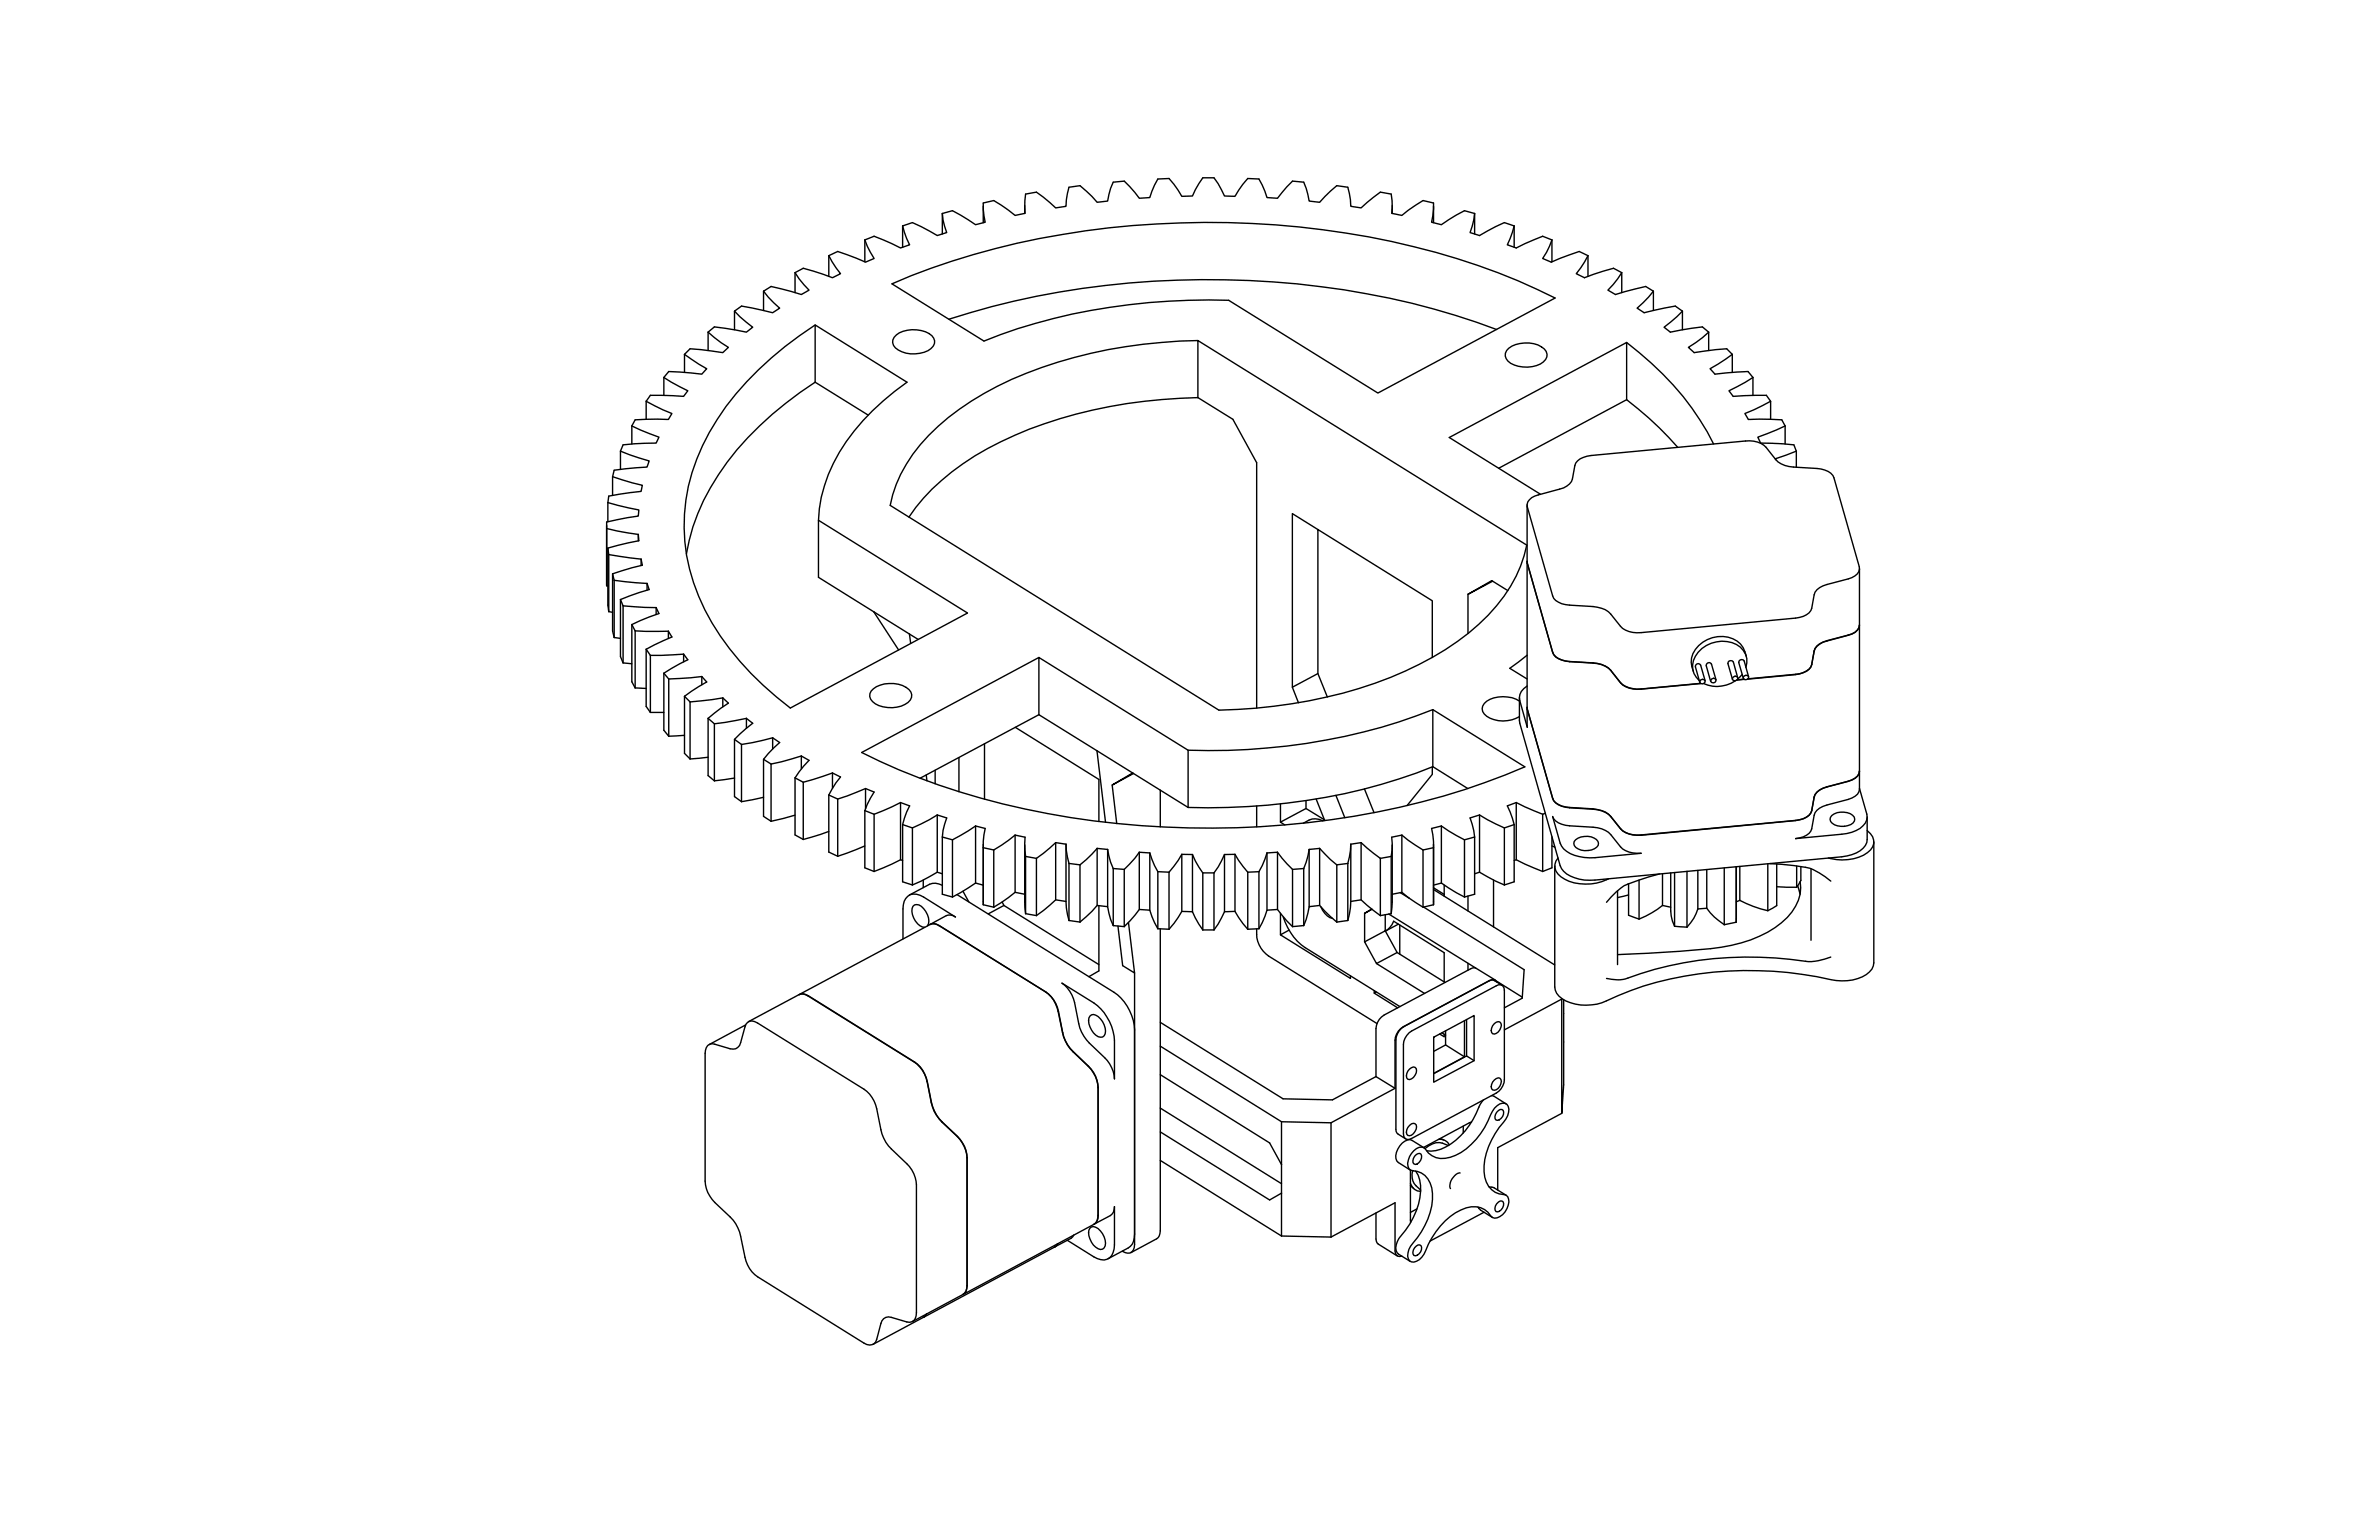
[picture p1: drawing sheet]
<svg xmlns="http://www.w3.org/2000/svg" width="864mm" height="559mm" viewBox="0 0 864 559" stroke-linecap="round" stroke-linejoin="round" font-family="sans-serif">
<!-- layer: Visible (ANSI) -->
<g fill="none" stroke="#000" stroke-width=".51">
<path d="M342.1 77.5l3.7-1 8.3 5 3.5-.9-.7-4.7v-2.2l3.8-.9 2.8 1.7 5 3.7 3.6-.8-.1-4.6 .3-2.4 3.9-.7 2.6 1.9 4.4 3.8 3.8-.5 .1-2.4 .9-4.6 4-.5 4.4 3.9 1.9 2.1 3.8-.4 1.1-4.7 .9-2.2 4-.4 3.9 4.2 1.6 2 3.8-.2 1.7-4.5 1.2-2.2 4.1-.2 1.7 2.1 2.9 4.3 3.9-.1 1-2.2 2.7-4.4h4.1l1.5 2.2 2.3 4.4 3.8 .1 2.9-4.3 1.7-2.1 4.1 .2 1.2 2.2 1.7 4.5 3.8 .2 3.5-4.1 2-2.1 4.1 .4 .9 2.2 1 4.7 3.8 .4 6.3-6 4 .5 .9 4.6 .1 2.4 3.8 .5 7-5.7 3.9 .7 .3 2.4-.1 4.6 3.7 .8 2.3-1.9 5.4-3.5 3.8 .9v2.2l-.7 4.7 3.5 .9 5.4-3.5 3-1.5 3.7 1M342.1 77.5l.2 2.3 1.4 4.6-3.5 1.1-9-4.7-3.5 1.2M342.1 77.5v7.4M356.9 74.8v6M372 74.6v2.9M505.4 74.6v2.9M520.4 74.8v6M535.3 77.5l-.3 2.3-1.3 4.6 3.4 1.1 9-4.7 3.6 1.2M535.3 77.5v7.4M288.6 98.9l1.5 2.3 3.6 4.1-2.8 1.6-11-3-2.7 1.8M288.6 98.9v7.3M300.9 92.8l2.6 4.4 1.6 2.1-2.9 1.5-10.6-3.5-3 1.6"/>
<path d="M300.9 92.8v7.5M313.9 87.1l.9 2.2 2.5 4.5-3.1 1.3-10.1-3.9-3.2 1.6M313.9 87.1v7.9M327.7 82l1.4 4.6 1.1 2.2-3.3 1.2-9.6-4.3-3.4 1.4M327.7 82v7.7M549.7 82l-2.5 6.8 3.2 1.2 9.6-4.3 3.4 1.4M549.7 82v7.7M563.4 87.1l-2 4.5-1.4 2.2 3.1 1.3 10.2-3.9 3.2 1.6M563.4 87.1v7.9M576.5 92.8l-2.7 4.4-1.6 2.1 3 1.5 10.5-3.5 3 1.6M576.5 92.8v7.5M588.7 98.9l-3.1 4.4-1.9 2 2.7 1.6 11-3 2.8 1.8"/>
<path d="M588.7 98.9v7.3M266.6 112.9l2 2 4.6 3.8-2.2 1.8-11.7-1.9-2.3 1.9M266.6 112.9v6.7M277.2 105.7l1.7 2.1 4.1 4-2.5 1.7-11.3-2.4-2.6 1.8M277.2 105.7v6.9M295.9 117.9a119.2 119.2 0 0 0-35.6 34.3 67.3 67.3 0 0 0-1.9 73.8 108.4 108.4 0 0 0 28.5 30.9l64.3-34.5-54.1-33.6M323.8 103a289.7 289.7 0 0 1 113.3-22.3 294 294 0 0 1 113.9 21.2l13.5 6.2-64.3 34.5-54.2-33.6a227.2 227.2 0 0 0-82.8 12.4l-6 2.4zM344.5 115.8a317 317 0 0 1 159.9-7.6 271.2 271.2 0 0 1 38.9 11.4M600.2 105.7l-1.8 2.1-4.1 4 2.5 1.7 11.3-2.4 2.6 1.8M600.2 105.7v6.9M610.7 112.9l-2 2-4.6 3.8 2.3 1.8 11.6-1.9 2.3 1.9M610.7 112.9v6.7"/>
<path d="M241 137l8.7 4.8-1.5 2-12.1-.4-1.5 2.2M241 137v6.4M248.5 128.6l8 5.2-1.7 2-12-1-1.8 2.2M248.5 128.6v6.5M257 120.5l4.7 3.8 2.7 1.7-2 2-11.9-1.4-2 2M257 120.5v6.7M295.9 138.7a119.6 119.6 0 0 0-35.1 33.6 73.2 73.2 0 0 0-11.6 28.7M295.9 138.7v-20.8l33.3 20.8a81.3 81.3 0 0 0-26.7 29.4 51.6 51.6 0 0 0-5.4 20.7M295.9 138.7l19.3 11.9M325.4 121.5a11.2 11.2 0 0 1 12.9 .3 2.93 2.93 0 0 1-.4 4.7 11.2 11.2 0 0 1-12.8-.3 2.93 2.93 0 0 1 .3-4.7zM434.8 123.6a171.2 171.2 0 0 0-72.7 16.5 84.6 84.6 0 0 0-30.8 24.7 46.6 46.6 0 0 0-8.1 18.6l119.3 74.3a176.9 176.9 0 0 0 67.6-14.2 92.2 92.2 0 0 0 33.1-23.7 48.8 48.8 0 0 0 11-22l-119.4-74.2v20.7M547.7 126.4a11.2 11.2 0 0 1 12.9 .2 2.93 2.93 0 0 1-.3 4.7 11.1 11.1 0 0 1-12.9-.3 2.96 2.96 0 0 1 .3-4.6z"/>
<path d="M590.5 124.3a106.3 106.3 0 0 1 31.5 36.8M620.3 120.5l-2.3 2-5.1 3.5 2.1 2 11.8-1.4 2 2M620.3 120.5v6.7M628.8 128.6l-8 5.2 1.8 2 12-1 1.7 2.2M628.8 128.6v6.5M636.3 137l-8.7 4.8 1.6 2 12-.4 1.5 2.2M636.3 137v6.4M229.4 154.6l9.8 4-1 2.2-12 .6-1 2.3M229.4 154.6v6.5M234.6 145.6l6.1 3.1 3.2 1.4-1.3 2.1-12 .1-1.2 2.3M234.6 145.6v6.5M434.8 144.3a172.8 172.8 0 0 0-71.5 16 83.9 83.9 0 0 0-33.4 27.3"/>
<path d="M434.8 144.3l12.7 7.8 8.7 15.8v89M590.5 145a126.2 126.2 0 0 1 18.5 17.3M590.5 145v-20.7l-64.4 34.5 33.1 20.5M590.5 145l-46.5 24.9M642.7 145.6l-6 3.1-3.3 1.4 1.3 2.1 12.1 .1 1.2 2.3M642.7 145.6v6.5M648 154.6l-9.9 4 1 2.2 12.1 .6 .9 2.3M648 154.6v6.5M222.4 173l10.8 3.1-.5 2.2-11.7 1.7-.3 2.4M222.4 173v6.8M225.2 163.7l10.4 3.6-.7 2.2-12 1.1-.5 2.4M225.2 163.7v6.6"/>
<path d="M652.1 163.7l-7.7 2.8M652.1 163.7v5.8M220.2 191.8l3.8 .9 7.7 1.2M220.7 182.4l11.2 2.6-.2 2.3-11.5 2.1v23.1l.5 .2M220.7 182.4v6.9M220.7 198.9v20.7l.3 2.3M220.7 198.9l.3 2.3M231.7 193.9l.2 2.3-11.2 2.7M231.7 193.9v2.3M297.1 188.8v20.7l36.2 22.5M478.4 192.2v52.2l-9.3 5v-63l50.8 31.6v20.6M554.4 183.2v74.2l9.2 32.4a6.5 6.5 0 0 0 6.2 3.3l8.5 .5a9.3 9.3 0 0 1 6.4 2.7l3.6 4.4a9.1 9.1 0 0 0 7.5 2.4l56-5.3a6.1 6.1 0 0 0 5.9-3.6l.9-4.9a5.4 5.4 0 0 1 4.6-3.7l7.7-2.1a5 5 0 0 0 4.1-3.7 3.8 3.8 0 0 1-2.7 3.2l-1.4 .5"/>
<path d="M555.2 181.4l1.9-1.4 9.1-2.5a6.1 6.1 0 0 0 4.6-3.7l.9-4.9a6 6 0 0 1 5.8-3.6l56.1-5.3a8.8 8.8 0 0 1 7.5 2.3l3.6 4.5a8.8 8.8 0 0 0 6.4 2.7l8.5 .5a6.5 6.5 0 0 1 6.1 3.4l9.2 32.3a4.2 4.2 0 0 1-4 4.4l-7.7 2a6 6 0 0 0-4.6 3.7l-.9 4.9a6.1 6.1 0 0 1-5.9 3.6l-56 5.3a8.8 8.8 0 0 1-7.5-2.3l-3.6-4.5a8.4 8.4 0 0 0-6.4-2.7l-8.5-.5a6.5 6.5 0 0 1-6.2-3.4l-9.2-32.3 .2-1.8zM221 201.2l11.7 1.7M221 201.2v20.7M222.4 208.2v20.8l.5 2.3M222.4 208.2l.5 2.4M222.9 210.6l12 1.1M222.9 210.6v20.7M225.2 217.6v20.7l1 2.2M225.2 217.6l1 2.2M226.2 219.8l12 .7M226.2 219.8v20.7M232.7 202.9l.5 2.2-10.8 3.1"/>
<path d="M232.7 202.9v2.3M234.9 211.7l.7 2.2-10.4 3.7M234.9 211.7v2.4M532.9 215.6v14.3M541.8 210.9l-8.9 4.7 8.6-4.9 5.9 3.6M554.4 203.6l9.2 33.1a6.5 6.5 0 0 0 6.2 3.4M554.4 203.7v.7M675 206.4v20.4M221 221.9l1.4 .3M222.9 231.3l2.3 .3M229.4 226.6v20.8l1.2 2.2M229.4 226.6l1.2 2.3"/>
<path d="M230.6 228.9l12 .1M230.6 228.9v20.7M234.6 235.6v20.7l1.5 2.2M234.6 235.6l1.5 2.2M236.1 237.8v20.7M238.2 220.5l1 2.1-9.8 4M238.2 220.5v2.4M242.6 229l1.3 2.1-9.3 4.5M242.6 229v2.6M248.2 237.4l1.5 2-8.7 4.9M248.2 237.4l-12.1 .4M248.2 237.4v2.8"/>
<path d="M317.2 222l9 13.8M330.1 230.1l.5 3.4M377.1 238.6l-64.3 34.4a269.7 269.7 0 0 0 101.4 26.6 309 309 0 0 0 125-15.7l14.3-5.6-33.4-20.8M554.4 237.7l-6.3 4.8 6.3 3.9M563.6 236.7a6.5 6.5 0 0 0 6.2 3.3l8.5 .6a9.3 9.3 0 0 1 6.4 2.7M633.9 238.1a8.8 8.8 0 0 0-10.4-7.1 10.3 10.3 0 0 0-9.6 9.3l.8 3.3M675 226.9v59.5a3.7 3.7 0 0 1-2.7 3.2l-9.1 2.5a6 6 0 0 0-4.6 3.7l-.9 4.9a6.1 6.1 0 0 1-5.9 3.6l16.8-1.6a10.3 10.3 0 0 0 9-5.1l.1-2.2-2.7-9.3M675 226.8a4.4 4.4 0 0 1-4.1 3.7l-7.7 2.1a6.1 6.1 0 0 0-4.6 3.7M675 226.8a4.4 4.4 0 0 1-4.1 3.6l-7.7 2.1a6 6 0 0 0-4.6 3.7l-.9 5M226.2 240.5l3.2 .4M230.6 249.6l4 .2M236.1 258.5h4.9"/>
<path d="M241 244.3v20.7l1.8 2.1M241 244.3l1.8 2.1M242.8 246.4v20.7M248.5 252.7v20.7l2 2M248.5 252.7l2 2M250.5 254.7v20.7M254.8 245.5l1.7 2-8 5.2M254.8 245.5l-12 .9M254.8 245.5v3M262.4 253.2l2 1.9-7.4 5.6M262.4 253.2l-11.9 1.5M262.4 253.2v3.3"/>
<path d="M317.1 249.9a11.2 11.2 0 0 1 12.8 .3 3.2 3.2 0 0 1-1.4 5.4 11.3 11.3 0 0 1-11.8-1 2.86 2.86 0 0 1 .4-4.7zM377.1 259.3v-20.7l54.2 33.6v20.8M377.1 259.3l54.2 33.7M377.1 259.3l-43.1 23.1M469.1 249.4l2.3 5.6M478.4 244.4l3.4 8.5M520.1 257.5a222.3 222.3 0 0 1-88.8 14.7M520.1 257.5v20.7M551.6 254.4a11.2 11.2 0 0 0-12.8 .9 2.96 2.96 0 0 0 .9 4.6 11.5 11.5 0 0 0 11.9 .1M551.6 253.2l.1 9.2 14.7 51.7a8.7 8.7 0 0 0 6.9 4.9l1.9 .3h3.8l89.6-8.4a11.4 11.4 0 0 0 8.6-4.1l.5-1.1 .1-1.1v-8.2M554.4 248.9a4.9 4.9 0 0 0-2.7 5.3l2.7 9.7v-7.2M554.4 257.3l9.2 32.3a6.5 6.5 0 0 0 6.2 3.4l8.5 .5a9.8 9.8 0 0 1 6.4 2.7l3.6 4.5a8.8 8.8 0 0 0 7.5 2.3l56-5.3a6.1 6.1 0 0 0 5.9-3.6l.9-4.9a5.5 5.5 0 0 1 4.6-3.7"/>
<path d="M578.3 240.5a9.3 9.3 0 0 1 6.4 2.7l3.6 4.6M588.3 247.8a8.8 8.8 0 0 0 7.5 2.3M588.3 247.7a9.3 9.3 0 0 0 7.5 2.3M617.3 248l-21.5 2M617.4 248l-21.6 2.1M619 247.1l-1.7-5.7-.3-.4a1.02 1.02 0 0 0-1.1 0 1.02 1.02 0 0 0-.5 .9l1.6 5.7M622.9 246.7l-1.6-5.7-.8-.6-.7 .2-.4 1 1.6 5.6M630 247a12 12 0 0 1-11.6 1M630.8 245.9l-1.6-5.7a1.11 1.11 0 0 0-1.9 .1v.5l1.6 5.7M632.5 244.7l-1.8 1.7M633.1 246.4l-2.5 .3M633.2 246.5l-2.7 .3"/>
<path d="M633.2 245.2l1.2-.1 .3 .4a1.04 1.04 0 0 1-.6 1.1 1.04 1.04 0 0 1-1.3-.4v-.5zM633.8 242.2a7.3 7.3 0 0 0-6.9-9.4 10.9 10.9 0 0 0-12.5 8.5 6.6 6.6 0 0 0 2.4 5.7M634.7 245.6l-1.5-5.8a1.06 1.06 0 0 0-1.2-.4 1.06 1.06 0 0 0-.8 1l1.6 5.7M657.7 241.2a6 6 0 0 1-5.9 3.6l-17.4 1.6M657.7 241.1a6.1 6.1 0 0 1-5.9 3.6l-17.3 1.6M248.5 266.8l-5.7 .3M257 274.8l-6.5 .6M257 260.7v20.7l2.3 1.9M257 260.7l2.3 1.9M259.3 262.6v20.7M266.6 268.3v20.8l2.6 1.8M266.6 268.3l2.6 1.8"/>
<path d="M269.2 270.1v20.8M271 260.7l2.2 1.7-6.6 5.9M271 260.7l-11.7 1.9M271 260.7v3.5M277.2 275.5v20.7l2.7 1.8M277.2 275.5l2.7 1.7M279.9 277.2v20.8M280.5 267.7l2.5 1.7-4.1 4-1.7 2.1M280.5 267.7l-7.5 1.8-3.8 .6M280.5 267.7v4M290.9 274.3l2.8 1.6-1.9 2-3.2 4.4M290.9 274.3l-11 2.9"/>
<path d="M290.9 274.3v4.7M339.5 279.5v4.9M348.1 274.9v12.4M357.4 269.9v20.1M368.6 263.9l30.3 18.9v15.3M398.2 272.4l3.1 26M519.9 278.3v2.7l-9.1 11.3M520.1 278.2a220.7 220.7 0 0 1-88.8 14.8M520.1 278.2l12.7 7.9M266.6 282.3l-7.3 1M277.2 289.3l-8 1.6M288.6 295.8l-8.7 2.2"/>
<path d="M288.6 282.3v20.7l3 1.6M288.6 282.3l3 1.5M291.6 283.8v20.8M300.9 288.5v20.7l3.2 1.5M300.9 288.5l3.2 1.4M302.2 280.5l2.9 1.4-1.6 2.1-2.6 4.5M302.2 280.5l-10.6 3.3M302.2 280.5v5.6M304.1 289.9v20.8M313.9 294.1v20.8l3.4 1.3M313.9 294.1l3.4 1.4M314.2 286.1l3.1 1.3-2.5 4.4-.9 2.3"/>
<path d="M314.2 286.1l-10.1 3.8M314.2 286.1v7.3M317.3 295.5v20.7M326.9 291.2l3.3 1.2-1.1 2.2-1.4 4.6M326.9 291.2l-9.6 4.3M326.9 291.2v20.8M327.7 299.2v20.8l3.5 1.1M327.7 299.2l3.5 1.2M336.2 281.2l.3 2.1M340.2 295.7l3.5 1.1-1.4 4.6-.2 2.3M340.2 295.7l-2.8 1.7-6.2 3M340.2 295.7v20.8"/>
<path d="M354.1 299.7l3.5 .9-.7 4.6v2.4l3.8 .8M354.1 299.7l-8.3 5M354.1 299.7v20.7M403.7 284.9l1.7 13.9M411.2 280.5l-7.5 4.4 7.8-4.2M421.2 286.7v13.3M456.2 292.5v7.5M464.8 291.7v6.6l9.3-4.9 6.7 4.1M464.8 298.3l1.6 1M474.1 290.5v2.9M477.8 289.9l3.1 7.9M480.3 297.9a6.2 6.2 0 0 0-7.2 .8"/>
<path d="M484.9 288.6l3.3 8.1M495.3 286.3l3.5 8.6M523.2 299.7l2.6 1.8 5.8 3.2M523.2 299.7l-3.5 .9 .7 4.6v2.4l-3.8 .8M523.2 299.7v20.7M537.1 295.7l2.8 1.7 6.2 3M537.1 295.7l-3.4 1.1 1.3 4.6 .3 2.3M537.1 295.7v20.8M549.7 299.2v20.8l-3.6 1.1M549.7 299.2l-3.6 1.2M550.4 291.2l9.6 4.3M550.4 291.2l-3.2 1.2 1 2.2 1.5 4.6"/>
<path d="M550.4 291.2v20.8M560 295.5v20.7M561 295.1l-1 .4M563.6 296.3a6.5 6.5 0 0 0 6.2 3.4l8.5 .5a9.3 9.3 0 0 1 6.4 2.6l3.6 4.5a9.1 9.1 0 0 0 7.5 2.3l-16.8 1.6a13.3 13.3 0 0 1-12.1-4.2zM665 295.9a6.2 6.2 0 0 1 8.1 .6 2 2 0 0 1-1.3 2.7 6.4 6.4 0 0 1-7.3-1.1v-1.5zM300.9 301.7l-9.3 2.9M313.9 307l-9.8 3.7M327.7 312.2l-.8-.2-9.6 4.2M331.2 300.4v20.7M335.2 319.3v2.8M342.1 317.1l-1.9-.6-5.8 3.2-3.2 1.4M342.1 303.7v20.8l3.7 1"/>
<path d="M342.1 303.7l3.7 1M345.8 304.7v20.8M356.9 306.4v21.9l3.8 .9M360.7 308.4v20.8M368.5 303l3.6 .8-.1 2.3 .3 4.7M368.5 303l-5 3.7-2.8 1.7M368.5 303v20.8M372 306.6v20.7l.3 4.2M372.3 310.8v20.7M372.3 310.8l3.9 .7M376.2 311.5v20.7M383.2 305.8l-4.4 3.8-2.6 1.9"/>
<path d="M383.2 305.8l3.8 .5M383.2 305.8v20.7M387 306.3l.1 2.4 .9 4.6M387 306.3v20.8M388 313.3v20.7M388 313.3l4 .5M392 313.8v20.8M398.3 307.8l-4 4.1-2.3 1.9M398.3 307.8l3.8 .4M398.3 307.8v20.7M402.1 308.2l1.1 4.7 .9 2.3M402.1 308.2v20.8"/>
<path d="M404.1 315.2v20.7M404.1 315.2l4 .3M408.1 315.5v20.7M413.6 309.2l-1.6 2.2-3.9 4.1M413.6 309.2l3.8 .3M413.6 309.2v20.8M417.4 309.5l1.7 4.6 1.2 2.2M417.4 309.5v20.8M420.3 316.3v20.7M420.3 316.3l4.1 .2M424.4 316.5v20.7M429 310l-1.3 2.2-3.3 4.3"/>
<path d="M429 310l3.9 .1M429 310v20.7M432.9 310.1l1 2.3 2.7 4.3M432.9 310.1v20.7M436.6 316.7v20.7M436.6 316.7h4.1M440.7 316.7v20.7M444.5 310.1l-2.3 4.5-1.5 2.1M444.5 310.1v20.7M448.3 310l1.3 2.2 3.3 4.3M448.3 310l-3.8 .1M448.3 310v20.7"/>
<path d="M452.9 316.5v20.7M457 316.3v20.7M457 316.3l-4.1 .2M459.9 309.5l-1.7 4.6-1.2 2.2M459.9 309.5v20.8M463.7 309.2l3.5 4.2 2 2.1M463.7 309.2l-3.8 .3M463.7 309.2v20.8M469.2 315.5v20.7M473.3 315.2v20.7M473.3 315.2l-4.1 .3M475.2 308.2l-1 4.7-.9 2.3"/>
<path d="M475.2 308.2v20.8M479 307.8l4 4.1 2.3 1.9M479 307.8l-3.8 .4M479 307.8v20.7M485.3 313.8v20.8M489.3 313.3v20.7M489.3 313.3l-4 .5M490.3 306.3l-.1 2.4-.9 4.6M490.3 306.3v20.8M494.1 305.8l7 5.7M494.1 305.8l-3.8 .5M494.1 305.8v20.7"/>
<path d="M501.1 311.5v20.7M505 310.8v20.7M505 310.8l-3.9 .7M505.4 306.6v20.7l-.4 4.2M508.9 303l2.3 1.9 5.4 3.5M508.9 303l-3.7 .8 .2 2.3-.4 4.7M508.9 303v20.8M516.6 308.4v20.8M520.4 306.4v21.9l-3.8 .9M531.6 304.7v20.8M535.3 317.1l1.8-.6 5.8 3.2 3.2 1.4M535.3 303.7v20.8l-3.7 1"/>
<path d="M535.3 303.7l-3.7 1M542.2 319.3v17.1M546.1 300.4v20.7M549.7 312.2l.7-.2 9.6 4.2M563.4 307l1.1 .4M563.4 303.7v11.2l-3.4 1.3M565.6 311.3a4.4 4.4 0 0 0 1 6.8 17.7 17.7 0 0 0 17.3 .8M571.9 304.7a6 6 0 0 1 8.2 .6 1.92 1.92 0 0 1-1.3 2.7 6.1 6.1 0 0 1-7.3-1.2l-.1-1.4zM595 319.3v14.2M602.4 317.1l-7.8 2.4a19.4 19.4 0 0 0-11.4 7.9M603.5 317.1v11.4M606.5 316.7v13.9l.6 3.7 .8 1.8"/>
<path d="M607.9 316.6v19.5M612.4 316.2v20.2M616.3 315.8v14M619.6 315.5v14.1M625.9 314.9v20.6M630.3 314.5l-.1 20.1M631.6 314.4v12.3M641.7 313.4v17.1M642.5 313.4a64.2 64.2 0 0 1 15.7 2.1l4.4 2.6 2 1.6M645 313.5v15.1l-3.3 1.9M652.2 314.3v7.6M653.5 319.9a15.7 15.7 0 0 1-6.8 14.9 47.4 47.4 0 0 1-25.7 9.4l-11.2 1-22.6 1.2"/>
<path d="M653.7 314.5v5l-1.5 2.4M657.4 315.2v26M677.8 301.4a4.6 4.6 0 0 1 .1 8 17.4 17.4 0 0 1-14.2 1.9M680.2 305.4v44a7.2 7.2 0 0 1-5.8 5.7 19 19 0 0 1-9.8 .4 131.2 131.2 0 0 0-72.7 4l-4.5 1.8a23.5 23.5 0 0 1-11.6 3.4 13.4 13.4 0 0 1-10.7-4.3l-.7-2.3v-43.8M336.7 335.9a5.8 5.8 0 0 0-2.2-7 1.98 1.98 0 0 0-2.5-.5 1.98 1.98 0 0 0-1 2.3 6.3 6.3 0 0 0 4.7 5.8M337.6 335.4a3.4 3.4 0 0 1 3.4 .5M337.7 335.4l5.8-3.2a3.5 3.5 0 0 1 3.3 .5l-11.5-7.2a4.4 4.4 0 0 0-7.1 1.5l-.4 2.8v10.9M340.9 335.9a3.2 3.2 0 0 0-3.3-.4l-47.5 25.4M340.9 335.9l38.7 24a11 11 0 0 1 4.6 7.1l1.6 7.6a13.2 13.2 0 0 0 3.8 7l5.6 5.3a11.3 11.3 0 0 1 3.5 7.7v46.4a3.4 3.4 0 0 1-1.5 3.2l5.9-3.1a3.4 3.4 0 0 0 1.5-3.3v13.9a4.7 4.7 0 0 1-3.8 5.5l-2.5-.5-1.2-.6-9.7-6.1M342.1 321.2a5.1 5.1 0 0 0-4.7-.3l-7.3 3.9M347.4 324.6l57 35.4a17.6 17.6 0 0 1 7.5 13.6M349.6 323.4l2.1 3.8"/>
<path d="M356.9 321.2l-2.8-.8-8.3 5.1M358.8 331.6l5.6-3.1 34.5 21.5M363.8 327.3l.6 1.2M372 324.5l-3.5-.7-5 3.7-2.8 1.7M372.3 331.5l3.9 .7M376.2 332.2l2.6-1.8 4.4-3.9 3.8 .6 .1 2.3 .9 4.6M388 334l4 .6M392 334.6l4.4-4 1.9-2.1 3.8 .5 1.1 4.6 .9 2.3M398.9 328.6v23.7l-3.6 2.1M404.1 335.9l4 .3M408.1 336.2l3.9-4.1 1.6-2.1 3.8 .3 1.7 4.5 1.2 2.2M409.6 334.7l2.3 18.4-4.4-2.7-1.7-14.4"/>
<path d="M420.3 337l4.1 .2M421.2 337.1v109.5a3.2 3.2 0 0 1-1.3 2.9l-9.4 5M424.4 337.2l1.7-2.1 2.9-4.4 3.9 .1 1 2.3 2.7 4.3M436.6 337.4h4.1M452.9 337.2l-1.7-2.1-2.9-4.4-3.8 .1-2.3 4.5-1.5 2.1M456.2 337.1a10.3 10.3 0 0 0 4.3 9.8l39.4 24.5M457 337l-4.1 .2M464.8 331.4v7.8l3.1-1.7M464.8 339.2l25.4 15.8v-.9M465.8 332.7a21.3 21.3 0 0 0 8 11.2l34.4 21.4M469.2 336.2l-2-2-3.5-4.2-3.8 .3-1.7 4.5-1.2 2.2M473.3 335.9l-4.1 .3"/>
<path d="M479.5 329.1a6.7 6.7 0 0 0 4.2 4.1M485.3 334.6l-6.3-6.1-3.8 .5-1 4.6-.9 2.3M489.3 334l-4 .6M495.4 331.4v10.4M498 329.9l-2.6 1.5 2.6-1.5M501.1 332.2l-7-5.7-3.8 .6-.1 2.3-.9 4.6M502.9 337.9a6.9 6.9 0 0 0 3-3.6l18.4 11.4v10.6M502.9 331.9v5.9M504.1 331.7l31.5 19.5M505 331.5l-3.9 .7M505.4 324.5l3.5-.7 2.3 1.9 5.4 3.5M507.6 335.3l-4.6 2.5"/>
<path d="M508.1 335.7v10.6M508.3 323.9l3.3 2M516.8 329.1l36.5 22.8-.7 10.3-6.5 3.5M520.4 321.2l2.8-.8 5.4 3.5 3 1.6M520.4 322.1l3.9 2.4M520.4 322.8l44 27.3M524.3 321.2v4M532.9 325.1v5.4M587.2 323.2v26.8M591.2 324.7l-4 1M591.2 320.7v11.4l3.8 1.4M603.5 328.5a34.1 34.1 0 0 1-8.5 5"/>
<path d="M603.5 328.5l3 .7M607.9 336.1l4.5 .3M616.3 329.8a16 16 0 0 1-3.9 6.6M619.6 329.6a21.6 21.6 0 0 0 6.3 5.9M619.6 329.6l-3.3 .2M630.2 334.6l-4.3 .9M630.3 333.5l-.1 1.1M631.6 326.7a41.3 41.3 0 0 0 10.1 3.8M631.6 326.7l-1.3 .5M645 321.8l7.2 .1M652.6 321.4l.8 3.1M379.5 359.9a11 11 0 0 1 4.6 7.1 28.1 28.1 0 0 0 3.4 12.2l2 2.4 5.6 5.4a11.3 11.3 0 0 1 3.5 7.7v46.3a3.4 3.4 0 0 1-1.5 3.2l-47.5 25.5"/>
<path d="M385.5 356.7l11.6 7.2a18.4 18.4 0 0 1 7.5 13.7v13.9a11.8 11.8 0 0 0-3.6-7.7l-5.6-5.3a14.2 14.2 0 0 1-3.8-7l-1.5-7.7a11.8 11.8 0 0 0-4.6-7.1zM411.9 353.1v98.5a2.63 2.63 0 0 1-1.3 2.9 2.63 2.63 0 0 1-3.2-.5M495.4 341.8l7.5-4 4.3 7.8-7.5 4zM498.9 359.5v.9l.7-.4M499.7 349.6l17.4 10.9M507.2 345.6l17.4 10.9M532.9 349.6v2.4M542.9 355.7l-7-4.3-1.3-.2-32.1 17.1a6.1 6.1 0 0 0-3 4.9v17.5M543.1 355.9l9.5 5.9M543.4 356.4a1.77 1.77 0 0 0-2.7-.6l-31.4 16.8a6 6 0 0 0-2.9 4.8v17.5M545.3 357.5l-3.4-1.9-1.5 .4-30.7 16.5a6 6 0 0 0-3 4.8l.1 33.2 .8 1 2.7 1.8M664.6 347.3l-5.9 1.5a24.6 24.6 0 0 1-8.8-.7 131.2 131.2 0 0 0-60.8 7.3 15.4 15.4 0 0 1-5.9-.4"/>
<path d="M256.9 379.3l1.6-.6 6.5 1.9a2.82 2.82 0 0 0 3.9-2.3l1.5-5.7a2.69 2.69 0 0 1 4.6-1.4l38.6 24a11.4 11.4 0 0 1 4.7 7.1l1.5 7.7a13.7 13.7 0 0 0 3.8 6.9l5.6 5.4a11.3 11.3 0 0 1 3.5 7.7v46.3a2.79 2.79 0 0 1-3.5 3.4l-5.6-1.7a2.84 2.84 0 0 0-3.8 2.2l-1.5 5.8a2.79 2.79 0 0 1-4.7 1.4l-38.6-24.1a11.1 11.1 0 0 1-4.6-7.1l-1.5-7.6a13.7 13.7 0 0 0-3.9-7l-5.5-5.3a11.3 11.3 0 0 1-3.5-7.7v-46.4l.1-1.1zM270.6 371.9l-13.2 7.1M290 360.9a3.2 3.2 0 0 1 3.3 .5l38.7 24a11.3 11.3 0 0 1 4.5 7.1l1.6 7.7a13.2 13.2 0 0 0 3.8 6.9l5.6 5.3a12.1 12.1 0 0 1 3.5 7.7v46.4a3.4 3.4 0 0 1-1.4 3.2M290 360.9l-18.3 9.8M290.1 360.9a3.1 3.1 0 0 1 3.3 .4l38.6 24.1a11.1 11.1 0 0 1 4.6 7l1.5 7.7a14.6 14.6 0 0 0 3.9 7l5.6 5.3a11.3 11.3 0 0 1 3.5 7.7v46.4a3.3 3.3 0 0 1-1.5 3.2M395.7 368.7a2.01 2.01 0 0 1 3 .2 6.9 6.9 0 0 1 2.5 6.2 1.88 1.88 0 0 1-1.6 1.4 1.88 1.88 0 0 1-1.8-.9 7 7 0 0 1-2.5-6.2zM421.2 371l44.6 27.7 17.9 .4 15.8-8.4M421.2 379.6l44 27.4M498.9 360.4l8.5 5.3M511.5 374.8l31.7-17.1a1.8 1.8 0 0 1 2-.2 1.8 1.8 0 0 1 .9 1.8v32.5a6.1 6.1 0 0 1-2.9 4.8l-30.8 16.5a1.8 1.8 0 0 1-2.1 .2 1.8 1.8 0 0 1-.8-1.9v-32.4a6.2 6.2 0 0 1 2-4.2zM520.4 376.4l14.7-7.9v16.4l-14.7 7.8zM522.6 375.2l1.7 1v-.9"/>
<path d="M523.4 374.8l1.4 .8M524.8 374.1v5.1l-4.4 2.3M524.8 379.2l6.8 4.3M531.6 370.4v13.1l-11.2 6M532.4 370v13.2M542.5 371.4l.7-.5 1.2-.1a2.93 2.93 0 0 1-1.9 4.4l-.7-.1a2.51 2.51 0 0 1 .7-3.7zM566.9 362.3v41.7l.7-10.4v-30.8M566.9 362.5l-20.8 11.2M421.2 390l39.7 24.7 4.3 7.9M499.5 390.7l6.9 4.2M506.4 394.9l-23.2 12.5M511.7 387.9l1.4-.7 .6 .1a2.43 2.43 0 0 1-.6 3.7l-1.4 .7-.7-.1a2.53 2.53 0 0 1 .7-3.7z"/>
<path d="M535.1 384.9l-2.7-1.7-12 6.4M538.5 399.2a12.8 12.8 0 0 0-2.6 4.8 25.6 25.6 0 0 1-12.9 13l-3.5 .7-1.6-.1M541.4 397.6l1 .2 4.3 2.8M542.5 391.9l1.4-.8 .5 .1a2.8 2.8 0 0 1-2.6 4.3 2.44 2.44 0 0 1 .7-3.6zM421.2 410.7l39.7 24.7 4.3-2.5M421.2 402.1l44 27.4M465.2 407v41.5M465.2 407l18 .4M483.2 407.4v41.5M511.7 408.4l.7-.6 1.3-.1a2.02 2.02 0 0 1 0 2.9 1.83 1.83 0 0 1-3 .9 3.1 3.1 0 0 1 1-3.1zM513.3 417.5a2.92 2.92 0 0 1 2.9-1.3 2.92 2.92 0 0 1 2.3 2.2 8.4 8.4 0 0 0 9.9 .8 26.6 26.6 0 0 0 12.7-14.8 5.4 5.4 0 0 1 5.3-4 2.54 2.54 0 0 1 1.2 3.2 11.1 11.1 0 0 1-3.4 5.5 24.2 24.2 0 0 0-5.2 18.1 7.7 7.7 0 0 0 7.7 6.4 3.1 3.1 0 0 1 .8 3.7 5.8 5.8 0 0 1-5 4.7l-.7-.2a9.4 9.4 0 0 0-4.3-3.6 12.3 12.3 0 0 0-11 3.2 31.5 31.5 0 0 0-9.5 13.6 4 4 0 0 1-5.3 2.5 5.3 5.3 0 0 1 1.2-6.4 25.4 25.4 0 0 0 6.8-20.1 7.2 7.2 0 0 0-6.8-6.2 2.16 2.16 0 0 1-1.9-2.7 7.4 7.4 0 0 1 2.3-4.6zM514.2 418.9l1.2-.4a2.01 2.01 0 0 1-.3 3.3l-1.3 .7-.5-.2a2.4 2.4 0 0 1 .9-3.4z"/>
<path d="M517 416.5l-4.4-2.7a3.6 3.6 0 0 0-4.5 2 5.6 5.6 0 0 0-1.1 5.5l4.9 3.3M522.4 413.4a3.9 3.9 0 0 1 3.8 2M522.8 413.1l1.3 .5M525.8 415.7a6.5 6.5 0 0 0-8.5 1.1M531.2 408.6v2.5M534.2 407.1l-17.4 9.3M543.3 403.6l1.3-1h.6a1.93 1.93 0 0 1-.3 3.2l-.6 .5-1.2 .1a2.21 2.21 0 0 1 .2-2.8zM566.9 404l-23.2 12.4v15.4M421.2 421.1l44 27.4M512 429.5a3.9 3.9 0 0 0 3.7 2.8M512 424.6l.1 19M512 430.2l1.2 1.1"/>
<path d="M512.8 424.8a6.2 6.2 0 0 0 2.9 7.1M513.9 424.9a14.2 14.2 0 0 1 1 12.1 31.2 31.2 0 0 1-7.1 12.4 4.3 4.3 0 0 0-.2 5.6l4.3 2.7M514.3 438.7l-2.3 1.2M530 425.6a4.7 4.7 0 0 0-3.5 5.7M536.5 438l1 1.1 4.3 2.7M538.7 439.9l-19.6 10.4M540.5 430.7l1.5 .1 4.7 2.9M543.3 436.8l1.3-1h.6a1.65 1.65 0 0 1 .3 2.5 2 2 0 0 1-2.4 1.3 2.21 2.21 0 0 1 .2-2.8zM382.8 452.5l-47.5 25.5 1.1-1.2M383.9 451.3l-1.1 1.2M384 451.3l-1.1 1.2M389.8 448.1l-1 1.2-5.9 3.1"/>
<path d="M395.7 445.6a2.01 2.01 0 0 1 3 .2 6.9 6.9 0 0 1 2.5 6.3 1.88 1.88 0 0 1-1.6 1.4 1.88 1.88 0 0 1-1.8-.9 7 7 0 0 1-2.5-6.3zM411.9 447.8a5.5 5.5 0 0 1-2.3 5l-7.4 4M465.2 448.5l18 .4M483.2 448.9l23.2-12.5v17.5a1.79 1.79 0 0 0 2.5 1.9M499.5 440.1v9.5l.4 1.4 7.3 4.7M514.2 452.1l.6-.4h.6a1.93 1.93 0 0 1-.3 3.3l-.6 .5h-1.2a2.41 2.41 0 0 1 .9-3.4zM336.4 476.8l-1.1 1.2-18.4 9.8M349.6 469.7l-18.4 9.9"/>
<circle cx="618" cy="247.4" r=".9"/>
<circle cx="622" cy="247" r=".9"/>
<circle cx="629.9" cy="246.3" r=".91"/>
</g>
</svg>
